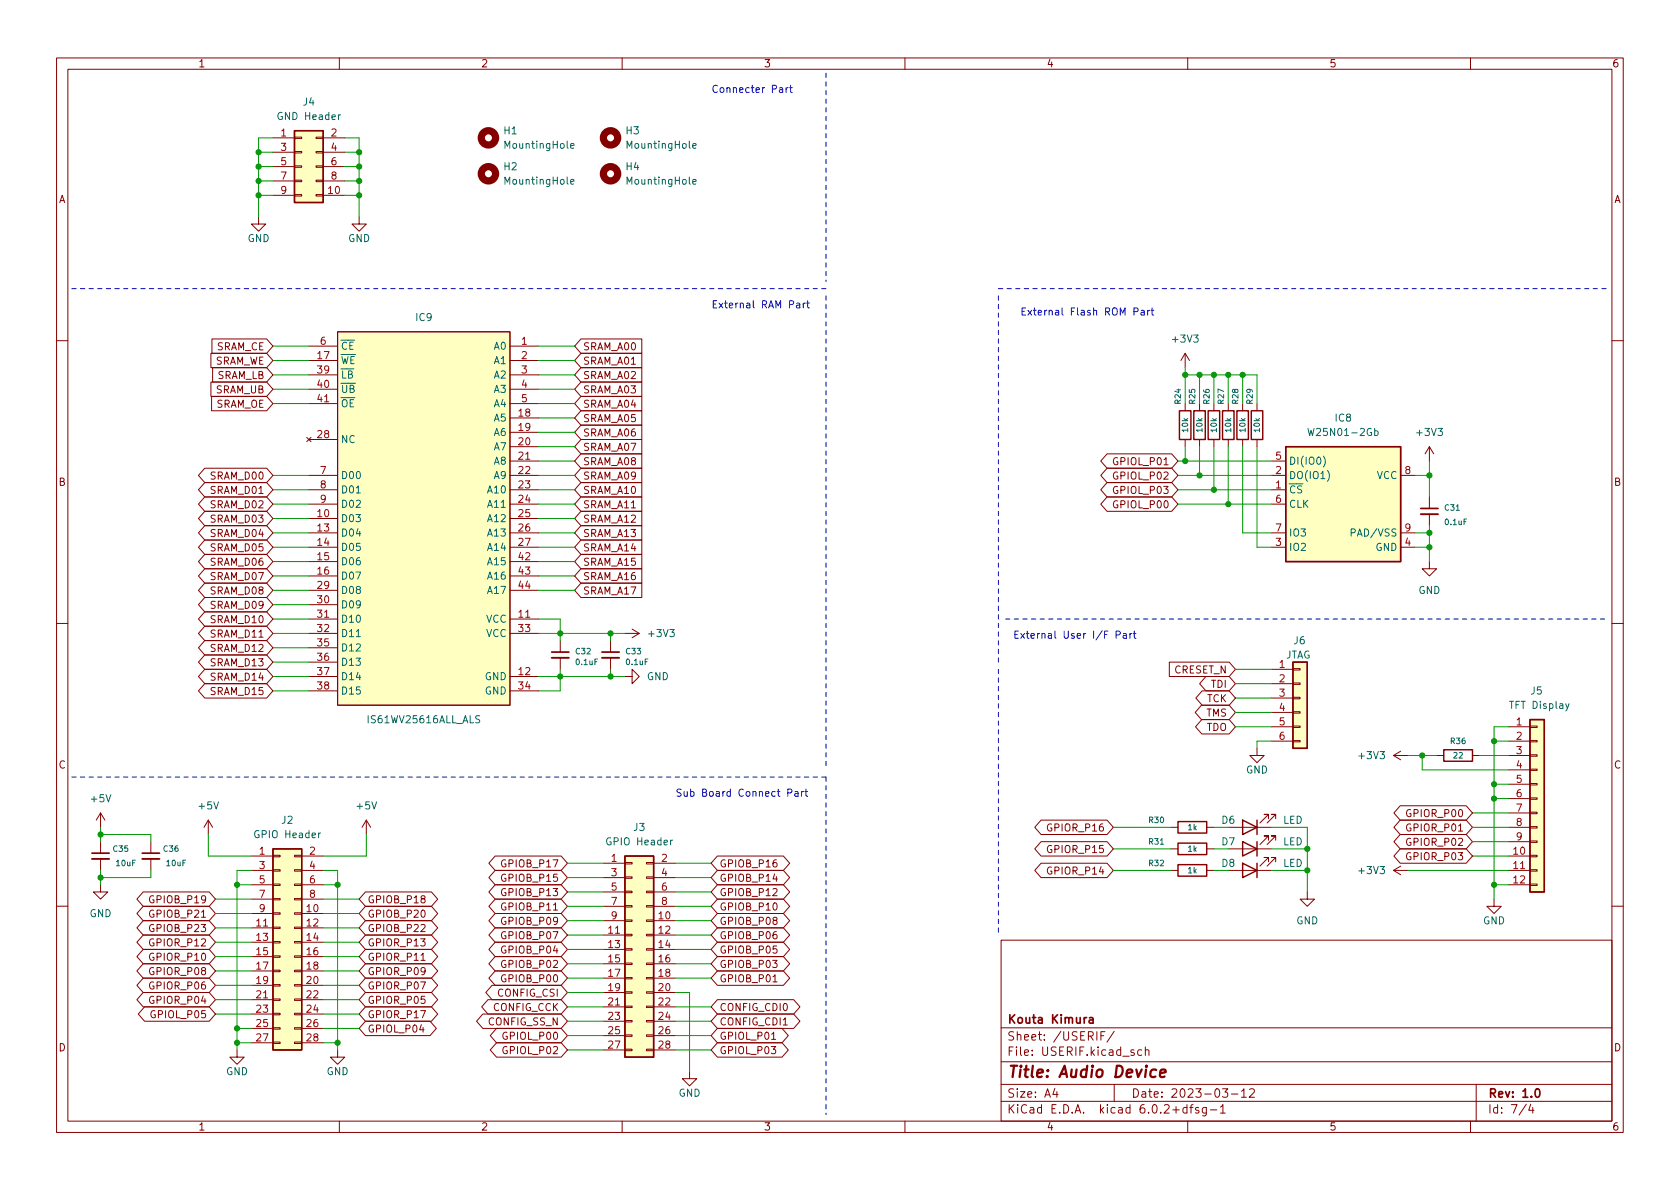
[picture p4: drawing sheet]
<svg xmlns="http://www.w3.org/2000/svg" width="297mm" height="210mm" viewBox="0 0 297 210" stroke-linecap="round" stroke-linejoin="round" font-family="sans-serif">
<defs><g id="words">
<text font-size="2.8" fill="#840000" x="178" y="190.6">Title: Audio Device</text>
<g font-size="2.1" fill="#840000">
<text x="178" y="184">Sheet: /USERIF/</text>
<text x="178" y="181">Kouta Kimura</text>
<text x="178" y="186.7">File: USERIF.kicad_sch</text>
<text x="178" y="196.9">KiCad E.D.A. kicad 6.0.2+dfsg-1</text>
<text x="178" y="194.1">Size: A4</text>
<text x="200" y="194.1">Date: 2023-03-12</text>
<text x="263" y="194.1">Rev: 1.0</text>
<text x="263" y="196.9">Id: 7/4</text>
</g>
<g font-size="1.8" fill="#840000">
<text x="35" y="11.9">1</text>
<text x="85" y="11.9">2</text>
<text x="135" y="11.9">3</text>
<text x="185" y="11.9">4</text>
<text x="235" y="11.9">5</text>
<text x="285" y="11.9">6</text>
<text x="10.3" y="35.9">A</text>
<text x="285.3" y="35.9">A</text>
<text x="37.8" y="64.5">SRAM_WE</text>
<text x="38.2" y="61.9">SRAM_CE</text>
<text x="103" y="64.5">SRAM_A01</text>
<text x="103" y="61.9">SRAM_A00</text>
<text x="38.1" y="69.6">SRAM_UB</text>
<text x="38.3" y="67">SRAM_LB</text>
<text x="103" y="69.6">SRAM_A03</text>
<text x="103" y="67">SRAM_A02</text>
<text x="38.1" y="72.1">SRAM_OE</text>
<text x="103" y="72.1">SRAM_A04</text>
<text x="103" y="77.2">SRAM_A06</text>
<text x="103" y="74.6">SRAM_A05</text>
<text x="103" y="82.3">SRAM_A08</text>
<text x="103" y="79.7">SRAM_A07</text>
<text x="197.2" y="82.3">GPIOL_P01</text>
<text x="10.3" y="85.9">B</text>
<text x="37.4" y="87.3">SRAM_D01</text>
<text x="37.4" y="84.8">SRAM_D00</text>
<text x="37.4" y="89.9">SRAM_D02</text>
<text x="103" y="87.3">SRAM_A10</text>
<text x="103" y="89.9">SRAM_A11</text>
<text x="103" y="84.8">SRAM_A09</text>
<text x="197.2" y="89.9">GPIOL_P00</text>
<text x="197.2" y="87.3">GPIOL_P03</text>
<text x="197.2" y="84.8">GPIOL_P02</text>
<text x="285.3" y="85.9">B</text>
<text x="37.4" y="92.4">SRAM_D03</text>
<text x="37.4" y="95">SRAM_D04</text>
<text x="103" y="92.4">SRAM_A12</text>
<text x="103" y="95">SRAM_A13</text>
<text x="37.4" y="100">SRAM_D06</text>
<text x="37.4" y="97.5">SRAM_D05</text>
<text x="103" y="100">SRAM_A15</text>
<text x="103" y="97.5">SRAM_A14</text>
<text x="37.4" y="107.7">SRAM_D09</text>
<text x="37.4" y="105.1">SRAM_D08</text>
<text x="37.4" y="102.6">SRAM_D07</text>
<text x="103" y="102.6">SRAM_A16</text>
<text x="103" y="105.1">SRAM_A17</text>
<text x="37.4" y="110.2">SRAM_D10</text>
<text x="37.4" y="112.7">SRAM_D11</text>
<text x="37.4" y="117.8">SRAM_D13</text>
<text x="37.4" y="115.3">SRAM_D12</text>
<text x="207.6" y="119.1">CRESET_N</text>
<text x="37.4" y="120.4">SRAM_D14</text>
<text x="37.4" y="122.9">SRAM_D15</text>
<text x="213.4" y="124.2">TCK</text>
<text x="214.2" y="121.6">TDI</text>
<text x="213.3" y="129.2">TDO</text>
<text x="213.3" y="126.7">TMS</text>
<text x="10.3" y="135.9">C</text>
<text x="285.3" y="135.9">C</text>
<text x="185.6" y="147">GPIOR_P16</text>
<text x="249.1" y="144.5">GPIOR_P00</text>
<text x="249.1" y="147">GPIOR_P01</text>
<text x="249.1" y="149.6">GPIOR_P02</text>
<text x="89.1" y="153.4">GPIOB_P17</text>
<text x="89.1" y="155.9">GPIOB_P15</text>
<text x="127.2" y="155.9">GPIOB_P14</text>
<text x="127.2" y="153.4">GPIOB_P16</text>
<text x="185.6" y="154.6">GPIOR_P14</text>
<text x="185.6" y="150.8">GPIOR_P15</text>
<text x="249.1" y="152.1">GPIOR_P03</text>
<text x="26.8" y="159.7">GPIOB_P19</text>
<text x="64.9" y="159.7">GPIOB_P18</text>
<text x="89.1" y="161">GPIOB_P11</text>
<text x="89.1" y="158.5">GPIOB_P13</text>
<text x="127.2" y="161">GPIOB_P10</text>
<text x="127.2" y="158.5">GPIOB_P12</text>
<text x="26.8" y="164.8">GPIOB_P23</text>
<text x="26.8" y="167.3">GPIOR_P12</text>
<text x="26.8" y="162.3">GPIOB_P21</text>
<text x="64.9" y="167.3">GPIOR_P13</text>
<text x="64.9" y="162.3">GPIOB_P20</text>
<text x="64.9" y="164.8">GPIOB_P22</text>
<text x="89.1" y="166.1">GPIOB_P07</text>
<text x="89.1" y="163.5">GPIOB_P09</text>
<text x="127.2" y="163.5">GPIOB_P08</text>
<text x="127.2" y="166.1">GPIOB_P06</text>
<text x="26.8" y="172.4">GPIOR_P08</text>
<text x="26.8" y="169.9">GPIOR_P10</text>
<text x="64.9" y="172.4">GPIOR_P09</text>
<text x="64.9" y="169.9">GPIOR_P11</text>
<text x="89.1" y="168.6">GPIOB_P04</text>
<text x="89.1" y="173.7">GPIOB_P00</text>
<text x="89.1" y="171.2">GPIOB_P02</text>
<text x="127.2" y="168.6">GPIOB_P05</text>
<text x="127.2" y="173.7">GPIOB_P01</text>
<text x="127.2" y="171.2">GPIOB_P03</text>
<text x="26.8" y="177.5">GPIOR_P04</text>
<text x="26.8" y="175">GPIOR_P06</text>
<text x="64.9" y="177.5">GPIOR_P05</text>
<text x="64.9" y="175">GPIOR_P07</text>
<text x="87.2" y="178.8">CONFIG_CCK</text>
<text x="88.1" y="176.2">CONFIG_CSI</text>
<text x="127.2" y="178.8">CONFIG_CDI0</text>
<text x="10.3" y="185.9">D</text>
<text x="27" y="180">GPIOL_P05</text>
<text x="64.9" y="182.6">GPIOL_P04</text>
<text x="64.9" y="180">GPIOR_P17</text>
<text x="86.4" y="181.3">CONFIG_SS_N</text>
<text x="89.3" y="183.9">GPIOL_P00</text>
<text x="127.2" y="183.9">GPIOL_P01</text>
<text x="127.2" y="181.3">CONFIG_CDI1</text>
<text x="285.3" y="185.9">D</text>
<text x="89.3" y="186.4">GPIOL_P02</text>
<text x="127.2" y="186.4">GPIOL_P03</text>
<text x="35" y="199.9">1</text>
<text x="85" y="199.9">2</text>
<text x="135" y="199.9">3</text>
<text x="185" y="199.9">4</text>
<text x="235" y="199.9">5</text>
<text x="285" y="199.9">6</text>
</g>
<g font-size="1.8" fill="#0000c2">
<text x="125.7" y="16.4">Connecter Part</text>
<text x="125.7" y="54.5">External RAM Part</text>
<text x="180.3" y="55.8">External Flash ROM Part</text>
<text x="179.1" y="112.9">External User I/F Part</text>
<text x="119.4" y="140.9">Sub Board Connect Part</text>
</g>
<g font-size="1.8" fill="#006464">
<text x="49.4" y="21.2">GND Header</text>
<text x="53.6" y="18.7">J4</text>
<text x="89.1" y="23.7">H1</text>
<text x="110.7" y="23.7">H3</text>
<text x="89.5" y="26.3">MountingHole</text>
<text x="111.1" y="26.3">MountingHole</text>
<text x="89.1" y="30.1">H2</text>
<text x="89.5" y="32.6">MountingHole</text>
<text x="110.7" y="30.1">H4</text>
<text x="111.1" y="32.6">MountingHole</text>
<text x="43.8" y="42.8">GND</text>
<text x="61.5" y="42.8">GND</text>
<text x="73.6" y="56.8">IC9</text>
<text x="60.2" y="64.4">~{WE}</text>
<text x="60.2" y="61.8">~{CE}</text>
<text x="87.4" y="61.8">A0</text>
<text x="87.4" y="64.4">A1</text>
<text x="207.5" y="60.6">+3V3</text>
<text x="60.2" y="66.9">~{LB}</text>
<text x="60.2" y="69.5">~{UB}</text>
<text x="87.4" y="66.9">A2</text>
<text x="87.4" y="69.5">A3</text>
<text x="60.2" y="72">~{OE}</text>
<text x="87.4" y="74.5">A5</text>
<text x="87.4" y="77.1">A6</text>
<text x="87.4" y="72">A4</text>
<text x="232" y="77.1">W25N01-2Gb</text>
<text x="236.1" y="74.5">IC8</text>
<text x="250.6" y="77.1">+3V3</text>
<text x="60.2" y="78.4">NC</text>
<text x="87.4" y="79.6">A7</text>
<text x="87.4" y="82.2">A8</text>
<text x="227.8" y="82.2">DI(IO0)</text>
<text x="60.2" y="84.7">D00</text>
<text x="60.2" y="87.2">D01</text>
<text x="60.2" y="89.8">D02</text>
<text x="86.4" y="87.2">A10</text>
<text x="86.4" y="89.8">A11</text>
<text x="87.4" y="84.7">A9</text>
<text x="227.8" y="87.2">~{CS}</text>
<text x="227.8" y="84.7">DO(IO1)</text>
<text x="227.8" y="89.8">CLK</text>
<text x="243.4" y="84.7">VCC</text>
<text x="60.2" y="92.3">D03</text>
<text x="60.2" y="94.9">D04</text>
<text x="86.4" y="92.3">A12</text>
<text x="86.4" y="94.9">A13</text>
<text x="227.8" y="94.9">IO3</text>
<text x="239.4" y="94.9">PAD/VSS</text>
<text x="60.2" y="97.4">D05</text>
<text x="60.2" y="99.9">D06</text>
<text x="86.4" y="97.4">A14</text>
<text x="86.4" y="99.9">A15</text>
<text x="227.8" y="97.4">IO2</text>
<text x="243.2" y="97.4">GND</text>
<text x="60.2" y="102.5">D07</text>
<text x="60.2" y="105">D08</text>
<text x="60.2" y="107.6">D09</text>
<text x="86.4" y="102.5">A16</text>
<text x="86.4" y="105">A17</text>
<text x="250.8" y="105">GND</text>
<text x="60.2" y="110.1">D10</text>
<text x="60.2" y="112.6">D11</text>
<text x="85.9" y="110.1">VCC</text>
<text x="85.9" y="112.6">VCC</text>
<text x="114.8" y="112.6">+3V3</text>
<text x="228.8" y="113.9">J6</text>
<text x="60.2" y="115.2">D12</text>
<text x="60.2" y="117.7">D13</text>
<text x="227.2" y="116.5">JTAG</text>
<text x="60.2" y="120.3">D14</text>
<text x="60.2" y="122.8">D15</text>
<text x="85.7" y="120.3">GND</text>
<text x="85.7" y="122.8">GND</text>
<text x="114.3" y="120.3">GND</text>
<text x="267.2" y="125.3">TFT Display</text>
<text x="270.7" y="122.8">J5</text>
<text x="65.2" y="127.9">IS61WV25616ALL_ALS</text>
<text x="220.3" y="136.8">GND</text>
<text x="240.4" y="134.2">+3V3</text>
<text x="16.2" y="141.9">+5V</text>
<text x="35.2" y="143.1">+5V</text>
<text x="63.2" y="143.1">+5V</text>
<text x="45.3" y="148.2">GPIO Header</text>
<text x="49.8" y="145.7">J2</text>
<text x="107.6" y="149.5">GPIO Header</text>
<text x="112" y="146.9">J3</text>
<text x="216" y="145.7">D6</text>
<text x="216" y="149.5">D7</text>
<text x="226.8" y="145.7">LED</text>
<text x="226.8" y="149.5">LED</text>
<text x="216" y="153.3">D8</text>
<text x="226.8" y="153.3">LED</text>
<text x="240.4" y="154.6">+3V3</text>
<text x="15.8" y="162.2">GND</text>
<text x="229.2" y="163.4">GND</text>
<text x="262.2" y="163.4">GND</text>
<text x="39.9" y="190.1">GND</text>
<text x="57.7" y="190.1">GND</text>
<text x="120" y="193.9">GND</text>
</g>
<g font-size="1.8" fill="#a90000">
<text x="49.7" y="24.1">1</text>
<text x="49.7" y="26.7">3</text>
<text x="49.7" y="29.2">5</text>
<text x="58.6" y="24.1">2</text>
<text x="58.6" y="26.7">4</text>
<text x="58.6" y="29.2">6</text>
<text x="49.7" y="31.7">7</text>
<text x="49.7" y="34.3">9</text>
<text x="58.1" y="34.3">10</text>
<text x="58.6" y="31.7">8</text>
<text x="56.2" y="63.5">17</text>
<text x="56.7" y="61">6</text>
<text x="92.2" y="61">1</text>
<text x="92.2" y="63.5">2</text>
<text x="56.2" y="66">39</text>
<text x="56.2" y="68.6">40</text>
<text x="56.2" y="71.1">41</text>
<text x="92.2" y="66">3</text>
<text x="92.2" y="68.6">4</text>
<text x="92.2" y="71.1">5</text>
<text x="56.2" y="77.5">28</text>
<text x="91.7" y="73.7">18</text>
<text x="91.7" y="76.2">19</text>
<text x="56.7" y="83.8">7</text>
<text x="91.7" y="78.7">20</text>
<text x="91.7" y="81.3">21</text>
<text x="91.7" y="83.8">22</text>
<text x="225.6" y="83.8">2</text>
<text x="225.6" y="81.3">5</text>
<text x="248.4" y="83.8">8</text>
<text x="56.7" y="86.4">8</text>
<text x="56.7" y="88.9">9</text>
<text x="91.7" y="86.4">23</text>
<text x="91.7" y="88.9">24</text>
<text x="225.6" y="86.4">1</text>
<text x="225.6" y="88.9">6</text>
<text x="56.2" y="91.4">10</text>
<text x="56.2" y="94">13</text>
<text x="91.7" y="91.4">25</text>
<text x="91.7" y="94">26</text>
<text x="225.6" y="94">7</text>
<text x="248.4" y="94">9</text>
<text x="56.2" y="96.5">14</text>
<text x="56.2" y="99.1">15</text>
<text x="56.2" y="101.6">16</text>
<text x="91.7" y="96.5">27</text>
<text x="91.7" y="99.1">42</text>
<text x="91.7" y="101.6">43</text>
<text x="225.6" y="96.5">3</text>
<text x="248.4" y="96.5">4</text>
<text x="56.2" y="104.1">29</text>
<text x="56.2" y="106.7">30</text>
<text x="91.7" y="104.1">44</text>
<text x="56.2" y="109.2">31</text>
<text x="56.2" y="111.8">32</text>
<text x="91.7" y="109.2">11</text>
<text x="91.7" y="111.8">33</text>
<text x="56.2" y="114.3">35</text>
<text x="56.2" y="116.8">36</text>
<text x="56.2" y="119.4">37</text>
<text x="91.7" y="119.4">12</text>
<text x="226.2" y="118.1">1</text>
<text x="56.2" y="121.9">38</text>
<text x="91.7" y="121.9">34</text>
<text x="226.2" y="120.6">2</text>
<text x="226.2" y="123.2">3</text>
<text x="226.2" y="125.7">4</text>
<text x="226.2" y="128.3">5</text>
<text x="226.2" y="130.8">6</text>
<text x="268.1" y="128.3">1</text>
<text x="268.1" y="130.8">2</text>
<text x="268.1" y="133.3">3</text>
<text x="268.1" y="135.9">4</text>
<text x="268.1" y="138.4">5</text>
<text x="268.1" y="141">6</text>
<text x="268.1" y="143.5">7</text>
<text x="268.1" y="146">8</text>
<text x="268.1" y="148.6">9</text>
<text x="45.9" y="151.1">1</text>
<text x="45.9" y="153.7">3</text>
<text x="54.8" y="151.1">2</text>
<text x="54.8" y="153.7">4</text>
<text x="108.1" y="152.4">1</text>
<text x="108.1" y="154.9">3</text>
<text x="117" y="152.4">2</text>
<text x="117" y="154.9">4</text>
<text x="267.6" y="151.1">10</text>
<text x="267.6" y="153.7">11</text>
<text x="45.9" y="156.2">5</text>
<text x="45.9" y="158.7">7</text>
<text x="45.9" y="161.3">9</text>
<text x="54.3" y="161.3">10</text>
<text x="54.8" y="156.2">6</text>
<text x="54.8" y="158.7">8</text>
<text x="108.1" y="157.5">5</text>
<text x="108.1" y="160">7</text>
<text x="117" y="157.5">6</text>
<text x="117" y="160">8</text>
<text x="267.6" y="156.2">12</text>
<text x="45.4" y="163.8">11</text>
<text x="45.4" y="166.4">13</text>
<text x="54.3" y="163.8">12</text>
<text x="54.3" y="166.4">14</text>
<text x="107.6" y="165.1">11</text>
<text x="107.6" y="167.6">13</text>
<text x="108.1" y="162.6">9</text>
<text x="116.5" y="162.6">10</text>
<text x="116.5" y="165.1">12</text>
<text x="116.5" y="167.6">14</text>
<text x="45.4" y="168.9">15</text>
<text x="45.4" y="171.4">17</text>
<text x="45.4" y="174">19</text>
<text x="54.3" y="168.9">16</text>
<text x="54.3" y="171.4">18</text>
<text x="54.3" y="174">20</text>
<text x="107.6" y="170.2">15</text>
<text x="107.6" y="172.7">17</text>
<text x="116.5" y="170.2">16</text>
<text x="116.5" y="172.7">18</text>
<text x="45.4" y="176.5">21</text>
<text x="45.4" y="179.1">23</text>
<text x="54.3" y="176.5">22</text>
<text x="54.3" y="179.1">24</text>
<text x="107.6" y="175.3">19</text>
<text x="107.6" y="177.8">21</text>
<text x="116.5" y="175.3">20</text>
<text x="116.5" y="177.8">22</text>
<text x="45.4" y="181.6">25</text>
<text x="45.4" y="184.1">27</text>
<text x="54.3" y="181.6">26</text>
<text x="54.3" y="184.1">28</text>
<text x="107.6" y="180.3">23</text>
<text x="107.6" y="182.9">25</text>
<text x="107.6" y="185.4">27</text>
<text x="116.5" y="180.3">24</text>
<text x="116.5" y="182.9">26</text>
<text x="116.5" y="185.4">28</text>
</g>
<g font-size="1.4" fill="#006464">
<text x="208.8" y="71.4" transform="rotate(-90 208.8 71.4)">R24</text>
<text x="211.3" y="71.4" transform="rotate(-90 211.3 71.4)">R25</text>
<text x="213.9" y="71.4" transform="rotate(-90 213.9 71.4)">R26</text>
<text x="216.4" y="71.4" transform="rotate(-90 216.4 71.4)">R27</text>
<text x="218.9" y="71.4" transform="rotate(-90 218.9 71.4)">R28</text>
<text x="221.5" y="71.4" transform="rotate(-90 221.5 71.4)">R29</text>
<text x="210.1" y="76.3" transform="rotate(-90 210.1 76.3)">10k</text>
<text x="212.6" y="76.3" transform="rotate(-90 212.6 76.3)">10k</text>
<text x="215.1" y="76.3" transform="rotate(-90 215.1 76.3)">10k</text>
<text x="217.7" y="76.3" transform="rotate(-90 217.7 76.3)">10k</text>
<text x="220.2" y="76.3" transform="rotate(-90 220.2 76.3)">10k</text>
<text x="222.8" y="76.3" transform="rotate(-90 222.8 76.3)">10k</text>
<text x="255.5" y="90.3">C31</text>
<text x="255.6" y="92.8">0.1uF</text>
<text x="101.8" y="115.7">C32</text>
<text x="101.9" y="117.6">0.1uF</text>
<text x="110.7" y="115.7">C33</text>
<text x="110.8" y="117.6">0.1uF</text>
<text x="256.5" y="131.6">R36</text>
<text x="257" y="134.1">22</text>
<text x="203.2" y="145.5">R30</text>
<text x="203.2" y="149.3">R31</text>
<text x="210" y="146.8">1k</text>
<text x="20.1" y="150.6">C35</text>
<text x="20.6" y="153.1">10uF</text>
<text x="29" y="150.6">C36</text>
<text x="29.5" y="153.1">10uF</text>
<text x="203.2" y="153.1">R32</text>
<text x="210" y="154.4">1k</text>
<text x="210" y="150.6">1k</text>
</g>
</g></defs>
<g fill="none" stroke="#840000" stroke-width=".18">
<path d="M10 10.2h277v190.1h-277zM12 12.2h273v186.1h-273zM60 10.2v2M110 10.2v2M160 10.2v2M210 10.2v2M260 10.2v2M45.7 38.3v1.3h1.3l-1.3 1.3-1.3-1.3h1.3M48.3 24.4h3.8M48.3 34.5h3.8M48.3 26.9h3.8M48.3 29.5h3.8"/>
<path d="M48.3 32h3.8M52.1 34.4h1.2v.3h-1.2zM52.1 31.9h1.2v.2h-1.2zM52.1 29.3h1.2v.3h-1.2zM52.1 26.8h1.2v.2h-1.2zM52.1 24.3h1.2v.2h-1.2zM55.9 34.4h1.2v.3h-1.2zM55.9 31.9h1.2v.2h-1.2zM55.9 29.3h1.2v.3h-1.2zM55.9 26.8h1.2v.2h-1.2zM55.9 24.3h1.2v.2h-1.2zM57.1 24.4h3.9"/>
<path d="M57.1 34.5h3.9M57.1 26.9h3.9M57.1 29.5h3.9M57.1 32h3.9M63.5 38.3v1.3h-1.3l1.3 1.3 1.3-1.3h-1.3M37.5 59.9h9.6l1.2 1.3-1.2 1.3h-9.6zM59.7 58.7h30.5v66h-30.5zM102.7 59.9h10.8v2.6h-10.8l-1.1-1.3zM10 60.2h2M37.3 67.6h9.8l1.2 1.2-1.2 1.3h-9.8zM37.3 62.5h9.8l1.2 1.2-1.2 1.3h-9.8zM37.4 70.1h9.7l1.2 1.3-1.2 1.2h-9.7z"/>
<path d="M37.6 65h9.5l1.2 1.3-1.2 1.3h-9.5zM54.2 77.3l.8 .8M54.6 61.2h5.1M54.6 63.7h5.1M54.6 77.7h5.1M54.6 66.3h5.1M54.6 68.8h5.1M54.6 71.4h5.1M55 77.3l-.8 .8M90.2 61.2h5M90.2 63.7h5M90.2 73.9h5"/>
<path d="M90.2 76.4h5M90.2 79h5M90.2 66.3h5M90.2 68.8h5M90.2 71.4h5M102.7 70.1h10.8v2.5h-10.8l-1.1-1.2zM102.7 75.2h10.8v2.5h-10.8l-1.1-1.3zM102.7 77.7h10.8v2.6h-10.8l-1.1-1.3zM102.7 72.6h10.8v2.6h-10.8l-1.1-1.3zM102.7 62.5h10.8v2.5h-10.8l-1.1-1.3zM102.7 67.6h10.8v2.5h-10.8l-1.1-1.3zM102.7 65h10.8v2.6h-10.8l-1.1-1.3z"/>
<path d="M209.5 62.5l-.7 1.2M209.5 62.5v2.5M209.5 71.4v1.2M209.5 77.7v1.3M209.5 62.5l.8 1.2M212.1 71.4v1.2M212.1 77.7v1.3M214.6 71.4v1.2M214.6 77.7v1.3M217.2 71.4v1.2M217.2 77.7v1.3M219.7 71.4v1.2"/>
<path d="M219.7 77.7v1.3M222.2 71.4v1.2M222.2 77.7v1.3M252.7 79v2.5M252.7 79l-.7 1.3M252.7 79l.8 1.3M285 60.2h2M36.2 85.3h10.9l1.2 1.3-1.2 1.3h-10.9l-1.1-1.3zM36.2 82.8h10.9l1.2 1.3-1.2 1.2h-10.9l-1.1-1.2zM36.2 98h10.9l1.2 1.3-1.2 1.3h-10.9l-1.1-1.3zM36.2 95.5h10.9l1.2 1.3-1.2 1.2h-10.9l-1.1-1.2zM36.2 90.4h10.9l1.2 1.3-1.2 1.3h-10.9l-1.1-1.3z"/>
<path d="M36.2 87.9h10.9l1.2 1.2-1.2 1.3h-10.9l-1.1-1.3zM36.2 93h10.9l1.2 1.2-1.2 1.3h-10.9l-1.1-1.3zM54.6 91.7h5.1M54.6 94.2h5.1M54.6 96.8h5.1M54.6 99.3h5.1M54.6 84.1h5.1M54.6 86.6h5.1M54.6 89.1h5.1M90.2 91.7h5M90.2 94.2h5M90.2 96.8h5"/>
<path d="M90.2 99.3h5M90.2 81.5h5M90.2 84.1h5M90.2 86.6h5M90.2 89.1h5M102.7 98h10.8v2.6h-10.8l-1.1-1.3zM102.7 90.4h10.8v2.6h-10.8l-1.1-1.3zM102.7 85.3h10.8v2.6h-10.8l-1.1-1.3zM102.7 87.9h10.8v2.5h-10.8l-1.1-1.3zM102.7 93h10.8v2.5h-10.8l-1.1-1.3zM102.7 82.8h10.8v2.5h-10.8l-1.1-1.2zM102.7 95.5h10.8v2.5h-10.8l-1.1-1.2z"/>
<path d="M102.7 80.3h10.8v2.5h-10.8l-1.1-1.3zM195.7 80.3h11.5l1.1 1.2-1.1 1.3h-11.5l-1.1-1.3zM195.7 87.9h11.5l1.1 1.2-1.1 1.3h-11.5l-1.1-1.3zM195.7 85.3h11.5l1.1 1.3-1.1 1.3h-11.5l-1.1-1.3zM195.7 82.8h11.5l1.1 1.3-1.1 1.2h-11.5l-1.1-1.2zM224.8 94.2h2.5M224.8 96.8h2.5M224.8 81.5h2.5M224.8 84.1h2.5M224.8 86.6h2.5M224.8 89.1h2.5M247.6 94.2h2.6"/>
<path d="M247.6 96.8h2.6M247.6 84.1h2.6M252.7 99.3v1.3h1.3l-1.3 1.2-1.2-1.2h1.2M252.7 87.9v2M252.7 90.9v2.1M10 110.2h2M36.2 115.8h10.9l1.2 1.3-1.2 1.3h-10.9l-1.1-1.3zM36.2 108.2h10.9l1.2 1.3-1.2 1.2h-10.9l-1.1-1.2zM36.2 110.7h10.9l1.2 1.3-1.2 1.3h-10.9l-1.1-1.3zM36.2 118.4h10.9l1.2 1.2-1.2 1.3h-10.9l-1.1-1.3zM36.2 113.3h10.9l1.2 1.2-1.2 1.3h-10.9l-1.1-1.3zM36.2 105.7h10.9l1.2 1.2-1.2 1.3h-10.9l-1.1-1.3z"/>
<path d="M36.2 103.1h10.9l1.2 1.3-1.2 1.3h-10.9l-1.1-1.3zM36.2 100.6h10.9l1.2 1.2-1.2 1.3h-10.9l-1.1-1.3zM54.6 109.5h5.1M54.6 119.6h5.1M54.6 101.8h5.1M54.6 104.4h5.1M54.6 106.9h5.1M54.6 112h5.1M54.6 114.5h5.1M54.6 117.1h5.1M90.2 109.5h5M90.2 119.6h5"/>
<path d="M90.2 101.8h5M90.2 104.4h5M90.2 112h5M99.1 113.3v2M99.1 116.3v2.1M102.7 100.6h10.8v2.5h-10.8l-1.1-1.3zM102.7 103.1h10.8v2.6h-10.8l-1.1-1.3zM107.9 113.3v2M107.9 116.3v2.1M110.5 119.6h1.3v-1.2l1.2 1.2-1.2 1.3v-1.3M110.5 112h2.5M111.8 111.2l1.2 .8"/>
<path d="M113 112l-1.2 .8M206.7 117.1h10.6l1.1 1.3-1.1 1.2h-10.6zM213.2 119.6h4.1l1.1 1.3-1.1 1.3h-4.1l-1.1-1.3zM224.8 118.4h3.8M228.6 118.2h1.3v.3h-1.3zM285 110.2h2M36.2 120.9h10.9l1.2 1.3-1.2 1.2h-10.9l-1.1-1.2zM54.6 122.2h5.1M90.2 122.2h5M212.4 124.7h4.9l1.1 1.3-1.1 1.2h-4.9l-1.1-1.2zM212.5 127.2h4.8l1.1 1.3-1.1 1.3h-4.8l-1.1-1.3zM212.6 122.2h4.7l1.1 1.2-1.1 1.3h-4.7l-1.2-1.3z"/>
<path d="M222.2 132.3v1.3h1.3l-1.3 1.3-1.2-1.3h1.2M224.8 120.9h3.8M224.8 123.4h3.8M224.8 126h3.8M224.8 128.5h3.8M224.8 131.1h3.8M228.6 130.9h1.3v.3h-1.3zM228.6 128.4h1.3v.2h-1.3zM228.6 125.9h1.3v.2h-1.3zM228.6 123.3h1.3v.3h-1.3zM228.6 120.8h1.3v.2h-1.3zM246.4 133.6l1.2 .8"/>
<path d="M246.4 133.6h2.5M247.6 132.8l-1.2 .8M254 133.6h1.3M260.3 133.6h1.3M266.7 128.5h3.8M266.7 131.1h3.8M266.7 133.6h3.8M266.7 136.1h3.8M266.7 138.7h3.8M270.5 138.6h1.3v.2h-1.3zM270.5 136h1.3v.3h-1.3zM270.5 133.5h1.3v.2h-1.3z"/>
<path d="M270.5 130.9h1.3v.3h-1.3zM270.5 128.4h1.3v.2h-1.3zM17.8 156.5v1.2h1.2l-1.2 1.3-1.3-1.3h1.3M17.8 143.8v2.5M17.8 148.8v2.1M17.8 151.9v2M17.8 143.8l-.8 1.2M17.8 143.8l.7 1.2M25.3 157.7h11.7l1.1 1.3-1.1 1.3h-11.7l-1.1-1.3zM26.7 148.8v2.1M26.7 151.9v2M36.8 145l-.7 1.3"/>
<path d="M36.8 145v2.6M36.8 145l.8 1.3M44.4 153.9h3.9M44.4 151.4h3.9M44.4 156.5h3.9M44.4 159h3.9M48.3 158.9h1.2v.2h-1.2zM48.3 156.3h1.2v.3h-1.2zM48.3 153.8h1.2v.2h-1.2zM48.3 151.3h1.2v.2h-1.2zM52.1 158.9h1.2v.2h-1.2zM52.1 156.3h1.2v.3h-1.2z"/>
<path d="M52.1 153.8h1.2v.2h-1.2zM52.1 151.3h1.2v.2h-1.2zM53.3 153.9h3.8M53.3 151.4h3.8M53.3 156.5h3.8M53.3 159h3.8M64.6 157.7h11.7l1.1 1.3-1.1 1.3h-11.7l-1.1-1.3zM64.8 145l-.8 1.3M64.8 145v2.6M64.8 145l.7 1.3M87.5 151.4h11.7l1.1 1.2-1.1 1.3h-11.7l-1.1-1.3zM87.5 159h11.7l1.1 1.3-1.1 1.2h-11.7l-1.1-1.2z"/>
<path d="M87.5 156.5h11.7l1.1 1.2-1.1 1.3h-11.7l-1.1-1.3zM87.5 153.9h11.7l1.1 1.3-1.1 1.3h-11.7l-1.1-1.3zM106.7 152.6h3.8M106.7 155.2h3.8M106.7 157.7h3.8M110.5 157.6h1.3v.3h-1.3zM110.5 155.1h1.3v.2h-1.3zM110.5 152.5h1.3v.3h-1.3zM114.3 157.6h1.3v.3h-1.3zM114.3 155.1h1.3v.2h-1.3zM114.3 152.5h1.3v.3h-1.3zM115.6 152.6h3.8"/>
<path d="M115.6 155.2h3.8M115.6 157.7h3.8M126.8 159h11.7l1.1 1.3-1.1 1.2h-11.7l-1.1-1.2zM126.8 153.9h11.7l1.1 1.3-1.1 1.3h-11.7l-1.1-1.3zM126.8 151.4h11.7l1.1 1.2-1.1 1.3h-11.7l-1.1-1.3zM126.8 156.5h11.7l1.1 1.2-1.1 1.3h-11.7l-1.1-1.3zM137 154.5l-.3 .9h.8M184.1 152.6h11.6l1.1 1.3-1.1 1.3h-11.6l-1.1-1.3zM184.1 148.8h11.6l1.1 1.3-1.1 1.3h-11.6l-1.1-1.3zM184.1 145h11.6l1.1 1.3-1.1 1.3h-11.6l-1.1-1.3zM207 153.9h1.3M207 146.3h1.3"/>
<path d="M207 150.1h1.3M213.4 153.9h1.2M213.4 146.3h1.2M213.4 150.1h1.2M217.2 153.9h7.6M217.2 146.3h7.6M217.2 150.1h7.6M224.3 152.4v-.8h-.8h.8l-1.5 1.6M224.3 144.8v-.8h-.8h.8l-1.5 1.5M224.3 148.6v-.8h-.8h.8l-1.5 1.5M225.6 152.4v-.8h-.8h.8l-1.6 1.6M225.6 144.8v-.8h-.8h.8l-1.6 1.5"/>
<path d="M225.6 148.6v-.8h-.8h.8l-1.6 1.5M231.1 157.7v1.3h1.3l-1.3 1.3-1.2-1.3h1.2M246.4 153.9l1.2 .8M246.4 153.9h2.5M247.6 142.5h11.6l1.1 1.3-1.1 1.2h-11.6l-1.1-1.2zM247.6 150.1h11.6l1.1 1.3-1.1 1.2h-11.6l-1.1-1.2zM247.6 145h11.6l1.1 1.3-1.1 1.3h-11.6l-1.1-1.3zM247.6 147.6h11.6l1.1 1.2-1.1 1.3h-11.6l-1.1-1.3zM247.6 153.2l-1.2 .7M264.2 159v1.3h1.2l-1.2 1.2-1.3-1.2h1.3M266.7 153.9h3.8M266.7 151.4h3.8"/>
<path d="M266.7 156.5h3.8M266.7 141.2h3.8M266.7 143.8h3.8M266.7 146.3h3.8M266.7 148.8h3.8M270.5 156.3h1.3v.3h-1.3zM270.5 153.8h1.3v.2h-1.3zM270.5 151.3h1.3v.2h-1.3zM270.5 148.7h1.3v.3h-1.3zM270.5 146.2h1.3v.2h-1.3zM270.5 143.6h1.3v.3h-1.3zM270.5 141.1h1.3v.2h-1.3z"/>
<path d="M10 160.2h2M25.3 162.8h11.7l1.1 1.3-1.1 1.2h-11.7l-1.1-1.2zM25.3 175.5h11.7l1.1 1.3-1.1 1.2h-11.7l-1.1-1.2zM25.3 170.4h11.7l1.1 1.3-1.1 1.3h-11.7l-1.1-1.3zM25.3 167.9h11.7l1.1 1.3-1.1 1.2h-11.7l-1.1-1.2zM25.3 173h11.7l1.1 1.2-1.1 1.3h-11.7l-1.1-1.3zM25.3 165.3h11.7l1.1 1.3-1.1 1.3h-11.7l-1.1-1.3zM25.3 160.3h11.7l1.1 1.2-1.1 1.3h-11.7l-1.1-1.3zM25.6 178h11.4l1.1 1.3-1.1 1.3h-11.4l-1.2-1.3zM44.4 161.5h3.9M44.4 164.1h3.9M44.4 166.6h3.9"/>
<path d="M44.4 169.2h3.9M44.4 171.7h3.9M44.4 174.2h3.9M44.4 176.8h3.9M44.4 179.3h3.9M48.3 179.2h1.2v.2h-1.2zM48.3 176.7h1.2v.2h-1.2zM48.3 174.1h1.2v.3h-1.2zM48.3 171.6h1.2v.2h-1.2zM48.3 169h1.2v.3h-1.2zM48.3 166.5h1.2v.2h-1.2zM48.3 164h1.2v.2h-1.2z"/>
<path d="M48.3 161.4h1.2v.3h-1.2zM52.1 179.2h1.2v.2h-1.2zM52.1 176.7h1.2v.2h-1.2zM52.1 174.1h1.2v.3h-1.2zM52.1 171.6h1.2v.2h-1.2zM52.1 169h1.2v.3h-1.2zM52.1 166.5h1.2v.2h-1.2zM52.1 164h1.2v.2h-1.2zM52.1 161.4h1.2v.3h-1.2zM53.3 161.5h3.8M53.3 164.1h3.8M53.3 166.6h3.8"/>
<path d="M53.3 169.2h3.8M53.3 171.7h3.8M53.3 174.2h3.8M53.3 176.8h3.8M53.3 179.3h3.8M64.6 170.4h11.7l1.1 1.3-1.1 1.3h-11.7l-1.1-1.3zM64.6 175.5h11.7l1.1 1.3-1.1 1.2h-11.7l-1.1-1.2zM64.6 178h11.7l1.1 1.3-1.1 1.3h-11.7l-1.1-1.3zM64.6 173h11.7l1.1 1.2-1.1 1.3h-11.7l-1.1-1.3zM64.6 165.3h11.7l1.1 1.3-1.1 1.3h-11.7l-1.1-1.3zM64.6 160.3h11.7l1.1 1.2-1.1 1.3h-11.7l-1.1-1.3zM64.6 167.9h11.7l1.1 1.3-1.1 1.2h-11.7l-1.1-1.2z"/>
<path d="M64.6 162.8h11.7l1.1 1.3-1.1 1.2h-11.7l-1.1-1.2zM74.4 169.8h.8M85.4 179.3h13.8l1.1 1.3-1.1 1.3h-13.8l-1.1-1.3zM86.3 176.8h12.9l1.1 1.2-1.1 1.3h-12.9l-1.1-1.3zM87 174.2h12.2l1.1 1.3-1.1 1.3h-12.2l-1.1-1.3zM87.5 166.6h11.7l1.1 1.3-1.1 1.3h-11.7l-1.1-1.3zM87.5 171.7h11.7l1.1 1.3-1.1 1.2h-11.7l-1.1-1.2zM87.5 169.2h11.7l1.1 1.2-1.1 1.3h-11.7l-1.1-1.3zM87.5 164.1h11.7l1.1 1.2-1.1 1.3h-11.7l-1.1-1.3zM87.5 161.5h11.7l1.1 1.3-1.1 1.3h-11.7l-1.1-1.3zM106.7 162.8h3.8M106.7 165.3h3.8"/>
<path d="M106.7 167.9h3.8M106.7 170.4h3.8M106.7 173h3.8M106.7 175.5h3.8M106.7 178h3.8M106.7 160.3h3.8M110.5 177.9h1.3v.3h-1.3zM110.5 175.4h1.3v.2h-1.3zM110.5 172.8h1.3v.3h-1.3zM110.5 170.3h1.3v.3h-1.3zM110.5 167.8h1.3v.2h-1.3zM110.5 165.2h1.3v.3h-1.3z"/>
<path d="M110.5 162.7h1.3v.2h-1.3zM110.5 160.1h1.3v.3h-1.3zM114.3 177.9h1.3v.3h-1.3zM114.3 175.4h1.3v.2h-1.3zM114.3 172.8h1.3v.3h-1.3zM114.3 170.3h1.3v.3h-1.3zM114.3 167.8h1.3v.2h-1.3zM114.3 165.2h1.3v.3h-1.3zM114.3 162.7h1.3v.2h-1.3zM114.3 160.1h1.3v.3h-1.3zM115.6 162.8h3.8M115.6 165.3h3.8"/>
<path d="M115.6 167.9h3.8M115.6 170.4h3.8M115.6 173h3.8M115.6 175.5h3.8M115.6 178h3.8M115.6 160.3h3.8M126.8 161.5h11.7l1.1 1.3-1.1 1.3h-11.7l-1.1-1.3zM126.8 166.6h11.7l1.1 1.3-1.1 1.3h-11.7l-1.1-1.3zM126.8 176.8h13.5l1.1 1.2-1.1 1.3h-13.5l-1.1-1.3zM126.8 179.3h13.5l1.1 1.3-1.1 1.3h-13.5l-1.1-1.3zM126.8 171.7h11.7l1.1 1.3-1.1 1.2h-11.7l-1.1-1.2zM126.8 169.2h11.7l1.1 1.2-1.1 1.3h-11.7l-1.1-1.3z"/>
<path d="M126.8 164.1h11.7l1.1 1.2-1.1 1.3h-11.7l-1.1-1.3zM136.7 173.6h.7M177 166.3h108v32h-108zM285 160.2h2M41.9 185.7v1.2h1.3l-1.3 1.3-1.3-1.3h1.3M44.4 181.9h3.9M44.4 184.4h3.9M48.3 184.3h1.2v.2h-1.2zM48.3 181.7h1.2v.3h-1.2zM52.1 184.3h1.2v.2h-1.2zM52.1 181.7h1.2v.3h-1.2zM53.3 181.9h3.8"/>
<path d="M53.3 184.4h3.8M59.7 185.7v1.2h1.3l-1.3 1.3-1.3-1.3h1.3M60 198.3v2M64.6 180.6h11.4l1.2 1.3-1.2 1.2h-11.4l-1.1-1.2zM87.8 181.9h11.4l1.1 1.2-1.1 1.3h-11.4l-1.1-1.3zM87.8 184.4h11.4l1.1 1.3-1.1 1.2h-11.4l-1.1-1.2zM106.7 183.1h3.8M106.7 180.6h3.8M106.7 185.7h3.8M110 198.3v2M110.5 185.5h1.3v.3h-1.3zM110.5 183h1.3v.3h-1.3z"/>
<path d="M110.5 180.5h1.3v.2h-1.3zM114.3 185.5h1.3v.3h-1.3zM114.3 183h1.3v.3h-1.3zM114.3 180.5h1.3v.2h-1.3zM115.6 183.1h3.8M115.6 180.6h3.8M115.6 185.7h3.8M121.9 189.5v1.2h1.3l-1.3 1.3-1.3-1.3h1.3M126.8 181.9h11.5l1.1 1.2-1.1 1.3h-11.5l-1.1-1.3zM126.8 184.4h11.5l1.1 1.3-1.1 1.2h-11.5l-1.1-1.2zM136.4 183.8h.8M160 198.3v2"/>
<path d="M177 194.8h108M177 191.8h108M177 187.8h108M177 181.8h108M186.5 192.5l-.4 1h1M186.9 193v1M194.6 183.1h.5M195.4 182.4h-.8v1.5M197 191.8v3M197 182.4l-1.3 1.9M201.9 185.7l-.5-.1-.3 .3v.4l.2 .3h.6M202.5 185.8l.2-.2 .4 .1v.9"/>
<path d="M202.5 185.1v1.5M209.9 195.9l-.5-.1-.3 .3v.4l.2 .3h.6M209.9 195.3v1.5M210 198.3v2M210.4 195.8h.5M210.9 195.3l-.3 .2v1.3M211.9 195.9l-.3-.1-.2 .2v.3l.5 .1v.4h-.5M213.3 195.8v1.2l-.3 .3h-.4M213.3 195.9l-.4-.1-.3 .3v.4l.1 .3h.6M214 196.3h1.1M215.8 195.8l.4-.5v1.5M215.8 196.8h.8"/>
<path d="M216.1 192.5h1l-.5 .6 .4 .1v.7l-.2 .1h-.4l-.3-.1M217.7 193.5h1.2M219.5 193l.4-.5v1.5M219.5 194h.9M220.9 192.7l.6-.2 .2 .2 .1 .3-.9 1h.9M260 198.3v2M261 191.8v6.5M269.9 195.3l-1.3 1.9M270.6 195.3l-.3 1h.9M271 195.8v1"/>
</g>
<path d="M251.2 89.9h3.1M97.5 115.3h3.1M106.4 115.3h3.1M16.3 150.9h3M25.1 150.9h3.1M192.6 180h.6l.1 .9M193.3 180.3l-.5 .1a.29 .29 0 0 0-.3 .2 .29 .29 0 0 0 .3 .3h.5M271.6 192.6l.2-.1a.82 .82 0 0 1 .6 .7 .82 .82 0 0 1-.3 .8h-.2a.81 .81 0 0 1-.6-.6 .81 .81 0 0 1 .3-.8z" fill="none" stroke="#840000" stroke-width=".3"/>
<path d="M204.4 189.2a.66 .66 0 0 0-1 .3v.6l.1 .3 .2 .1 .6-.1M205.1 189.8l1-.2-.1-.4-.1-.1-.6 .1-.2 1 .2 .3 .6-.1" fill="none" stroke="#840000" stroke-width=".4"/>
<g fill="#ffffc2" stroke="#ffffc2" stroke-width=".18">
<path d="M228.6 117.1h2.5v15.2h-2.5z"/>
<path d="M270.5 127.2h2.5v30.5h-2.5z"/>
<path d="M59.7 58.7h30.5v66h-30.5z"/>
<path d="M48.3 150.1h5v35.6h-5z"/>
<path d="M52.1 23.1h5v12.7h-5z"/>
<path d="M227.3 79h20.3v20.3h-20.3z"/>
<path d="M110.5 151.4h5.1v35.5h-5.1z"/>
</g>
<g fill="none" stroke="#840000" stroke-width=".25">
<path d="M52.1 23.1h5v12.7h-5zM208.5 72.6h2.1v5.1h-2.1zM211.1 72.6h2v5.1h-2zM213.6 72.6h2v5.1h-2zM216.2 72.6h2v5.1h-2zM218.7 72.6h2v5.1h-2zM221.2 72.6h2.1v5.1h-2.1zM227.3 79h20.3v20.3h-20.3zM228.6 117.1h2.5v15.2h-2.5zM255.3 132.6h5v2h-5zM270.5 127.2h2.5v30.5h-2.5zM48.3 150.1h5v35.6h-5z"/>
<path d="M110.5 151.4h5.1v35.5h-5.1zM208.3 145.3h5.1v2h-5.1zM208.3 152.9h5.1v2h-5.1zM208.3 149.1h5.1v2h-5.1zM219.7 152.6l2.5 1.3-2.5 1.3zM219.7 145l2.5 1.3-2.5 1.3zM219.7 148.8l2.5 1.3-2.5 1.3zM222.2 145v2.6M222.2 148.8v2.6M222.2 152.6v2.6"/>
</g>
<path d="M251.2 90.9h3.1M97.5 116.3h3.1M106.4 116.3h3.1M16.3 151.9h3M25.1 151.9h3.1" fill="none" stroke="#840000" stroke-width=".33"/>
<g fill="none" stroke="#006464" stroke-width=".18">
<path d="M100.9 25.8l.6-.1-.1-.3h-.3l-.2 .2 .1 .6h.4M100.9 32.1l.6-.1-.1-.2-.3-.1-.2 .2 .1 .6h.4M122.5 25.8l.6-.1-.1-.3h-.3l-.2 .2v.6h.5M122.5 32.1l.6-.1-.1-.2-.3-.1-.2 .2v.6h.5M231.3 75.8l.3 1.2 .2-.9 .2 .9 .3-1.2M243.1 76.2h.3l.3 .2-.2 .6h-.4M63 87.2h.7M234 80.7a1.46 1.46 0 0 1 0 1.9M234.7 83.2a1.46 1.46 0 0 1 0 1.9M238.9 94.2l.6-.1 .1-.1v-.3l-.7-.2v1.3M63 112.6h.7M84.8 126.6h-.5l-.1 .1v.3l.5 .3 .1 .3-.2 .2h-.5"/>
<path d="M277.4 124.4l-.4 1.2-.2 .1M56.7 147.3l-.4 .2M118.9 148.6l-.3 .2"/>
</g>
<g fill="none" stroke="#840000" stroke-width="1.3">
<circle cx="86.4" cy="24.4" r="1.27"/>
<circle cx="86.4" cy="30.7" r="1.27"/>
<circle cx="107.9" cy="24.4" r="1.27"/>
<circle cx="107.9" cy="30.7" r="1.27"/>
</g>
<g fill="none" stroke="#0000c2" stroke-width=".18">
<path d="M137.8 15.6h.5l.1 .7M138.4 15.8l-.4 .1-.2 .1 .2 .3h.4M139 15.5v.8M139.4 15.5l-.4 .2M139.6 15.5h.5M139.8 15.1v1.1l.3 .1M140.9 53.7h.4l.1 .7M141.4 53.9l-.4 .1-.2 .1 .2 .3h.4M142 53.6v.8M142.4 53.6l-.4 .2M142.6 53.6h.5M142.8 53.2v1.1l.3 .1"/>
<path d="M200.5 55.1h.6l.1-.2v-.3l-.7-.2v1.3M201.8 54.9h.4l.1 .8M202.3 55.2h-.4l-.2 .2 .2 .3h.4M202.9 54.9v.8M203.3 54.9l-.4 .2M203.5 54.9h.5M203.7 54.4v1.1l.3 .2M197.3 112.3l.7-.1 .1-.2-.1-.3-.7-.1v1.3M198.6 112.1h.5l.1 .8M199.2 112.3l-.5 .1-.1 .2 .1 .3 .5-.1M199.8 112v.9M200.1 112l-.3 .3"/>
<path d="M200.4 112h.5M200.6 111.6v1.1l.3 .2M141.7 140v.8M142.1 140l-.4 .2M142.3 140h.5M142.5 139.5v1.1l.3 .2M139.3 140.2l.6-.1 .1-.1v-.3l-.7-.2v1.3M140.6 140h.4l.1 .8M141.1 140.3h-.4l-.2 .2 .2 .3 .4-.1"/>
</g>
<path d="M146 12.9v36.9M12.7 51h133.3M146 52.3v83.8M176.5 52.3v64.8M176.5 51h108M176.5 118.4v46.9M177.8 109.5h106.7M12.7 137.4h133.3M146 137.4v59.7" fill="none" stroke="#0000c2" stroke-width=".18" stroke-dasharray=".8 .8"/>
<g fill="none" stroke="#009600" stroke-width=".18">
<path d="M45.7 29.5h2.6M45.7 32h2.6M45.7 34.5h2.6M45.7 26.9h2.6M48.3 24.4h-2.6v13.9M61 24.4h2.5v13.9M61 29.5h2.5M61 32h2.5M61 34.5h2.5M61 26.9h2.5M48.3 66.3h6.3M48.3 68.8h6.3"/>
<path d="M48.3 61.2h6.3M48.3 71.4h6.3M48.3 63.7h6.3M95.2 66.3h6.4M95.2 68.8h6.4M95.2 61.2h6.4M95.2 71.4h6.4M95.2 63.7h6.4M95.2 79h6.4M95.2 73.9h6.4M95.2 76.4h6.4M209.5 66.3h12.7v5.1"/>
<path d="M209.5 65v6.4M209.5 79v2.5M212.1 66.3v5.1M212.1 79v5.1M214.6 66.3v5.1M214.6 79v7.6M217.2 66.3v5.1M217.2 79v10.1M219.7 79v15.2h5.1M219.7 66.3v5.1M222.2 79v17.8h2.6M48.3 94.2h6.3"/>
<path d="M48.3 86.6h6.3M48.3 89.1h6.3M48.3 84.1h6.3M48.3 96.8h6.3M48.3 91.7h6.3M48.3 99.3h6.3M95.2 81.5h6.4M95.2 94.2h6.4M95.2 86.6h6.4M95.2 89.1h6.4M95.2 84.1h6.4M95.2 96.8h6.4"/>
<path d="M95.2 91.7h6.4M95.2 99.3h6.4M208.3 81.5h16.5M208.3 86.6h16.5M208.3 89.1h16.5M208.3 84.1h16.5M250.2 94.2h2.5M250.2 84.1h2.5M250.2 96.8h2.5M252.7 81.5v6.4M252.7 93v6.3M48.3 112h6.3"/>
<path d="M48.3 119.6h6.3M48.3 104.4h6.3M48.3 101.8h6.3M48.3 109.5h6.3M48.3 114.5h6.3M48.3 117.1h6.3M48.3 106.9h6.3M95.2 109.5h3.9v3.8M95.2 112h15.3M95.2 119.6h15.3M95.2 104.4h6.4M95.2 101.8h6.4"/>
<path d="M99.1 118.4v3.8h-3.9M107.9 112v1.3M107.9 118.4v1.2M218.4 118.4h6.4M48.3 122.2h6.3M218.4 123.4h6.4M218.4 126h6.4M218.4 128.5h6.4M218.4 120.9h6.4M224.8 131.1h-2.6v1.2M248.9 133.6h5.1M251.5 133.6v2.5h15.2"/>
<path d="M261.6 133.6h5.1M264.2 131.1h2.5M264.2 138.7h2.5M266.7 128.5h-2.5v30.5M17.8 147.6h8.9v1.2M17.8 146.3v2.5M17.8 153.9v2.6M26.7 153.9v1.3h-8.9M36.8 147.6v3.8h7.6M38.1 159h6.3M41.9 156.5h2.5M44.4 153.9h-2.5v31.8"/>
<path d="M57.1 156.5h2.6M57.1 153.9h2.6v31.8M57.1 159h6.4M64.8 147.6v3.8h-7.7M100.3 157.7h6.4M100.3 155.2h6.4M100.3 152.6h6.4M119.4 157.7h6.3M119.4 155.2h6.3M119.4 152.6h6.3M196.8 153.9h10.2M196.8 146.3h10.2"/>
<path d="M196.8 150.1h10.2M214.6 153.9h2.6M214.6 146.3h2.6M214.6 150.1h2.6M224.8 153.9h6.3M224.8 146.3h6.3v11.4M224.8 150.1h6.3M248.9 153.9h17.8M260.3 146.3h6.4M260.3 151.4h6.4M260.3 143.8h6.4M260.3 148.8h6.4"/>
<path d="M264.2 156.5h2.5M264.2 141.2h2.5M38.1 179.3h6.3M38.1 169.2h6.3M38.1 171.7h6.3M38.1 174.2h6.3M38.1 176.8h6.3M38.1 161.5h6.3M38.1 166.6h6.3M38.1 164.1h6.3M57.1 179.3h6.4M57.1 169.2h6.4"/>
<path d="M57.1 171.7h6.4M57.1 174.2h6.4M57.1 176.8h6.4M57.1 161.5h6.4M57.1 166.6h6.4M57.1 164.1h6.4M100.3 175.5h6.4M100.3 173h6.4M100.3 178h6.4M100.3 170.4h6.4M100.3 167.9h6.4M100.3 160.3h6.4"/>
<path d="M100.3 162.8h6.4M100.3 165.3h6.4M119.4 175.5h2.5v14M119.4 173h6.3M119.4 178h6.3M119.4 170.4h6.3M119.4 167.9h6.3M119.4 160.3h6.3M119.4 162.8h6.3M119.4 165.3h6.3M41.9 181.9h2.5M41.9 184.4h2.5"/>
<path d="M57.1 181.9h6.4M57.1 184.4h2.6M100.3 183.1h6.4M100.3 180.6h6.4M100.3 185.7h6.4M119.4 183.1h6.3M119.4 180.6h6.3M119.4 185.7h6.3"/>
</g>
<g fill="#009600" stroke="#009600" stroke-width=".18">
<circle cx="17.8" cy="155.2" r=".46"/>
<circle cx="17.8" cy="147.6" r=".46"/>
<circle cx="41.9" cy="181.9" r=".46"/>
<circle cx="59.7" cy="184.4" r=".46"/>
<circle cx="41.9" cy="156.5" r=".46"/>
<circle cx="41.9" cy="184.4" r=".46"/>
<circle cx="99.1" cy="112" r=".46"/>
<circle cx="45.7" cy="29.5" r=".46"/>
<circle cx="45.7" cy="34.5" r=".46"/>
<circle cx="45.7" cy="32" r=".46"/>
<circle cx="45.7" cy="26.9" r=".46"/>
<circle cx="63.5" cy="34.5" r=".46"/>
<circle cx="63.5" cy="29.5" r=".46"/>
<circle cx="63.5" cy="32" r=".46"/>
<circle cx="63.5" cy="26.9" r=".46"/>
<circle cx="99.1" cy="119.6" r=".46"/>
<circle cx="107.9" cy="112" r=".46"/>
<circle cx="59.7" cy="156.5" r=".46"/>
<circle cx="212.1" cy="84.1" r=".46"/>
<circle cx="209.5" cy="81.5" r=".46"/>
<circle cx="231.1" cy="150.1" r=".46"/>
<circle cx="231.1" cy="153.9" r=".46"/>
<circle cx="217.2" cy="66.3" r=".46"/>
<circle cx="214.6" cy="66.3" r=".46"/>
<circle cx="219.7" cy="66.3" r=".46"/>
<circle cx="214.6" cy="86.6" r=".46"/>
<circle cx="217.2" cy="89.1" r=".46"/>
<circle cx="264.2" cy="141.2" r=".46"/>
<circle cx="264.2" cy="138.7" r=".46"/>
<circle cx="264.2" cy="156.5" r=".46"/>
<circle cx="252.7" cy="94.2" r=".46"/>
<circle cx="264.2" cy="131.1" r=".46"/>
<circle cx="252.7" cy="96.8" r=".46"/>
<circle cx="251.5" cy="133.6" r=".46"/>
<circle cx="252.7" cy="84.1" r=".46"/>
<circle cx="212.1" cy="66.3" r=".46"/>
<circle cx="209.5" cy="66.3" r=".46"/>
<circle cx="107.9" cy="119.6" r=".46"/>
</g>
<use href="#words"/>
</svg>
